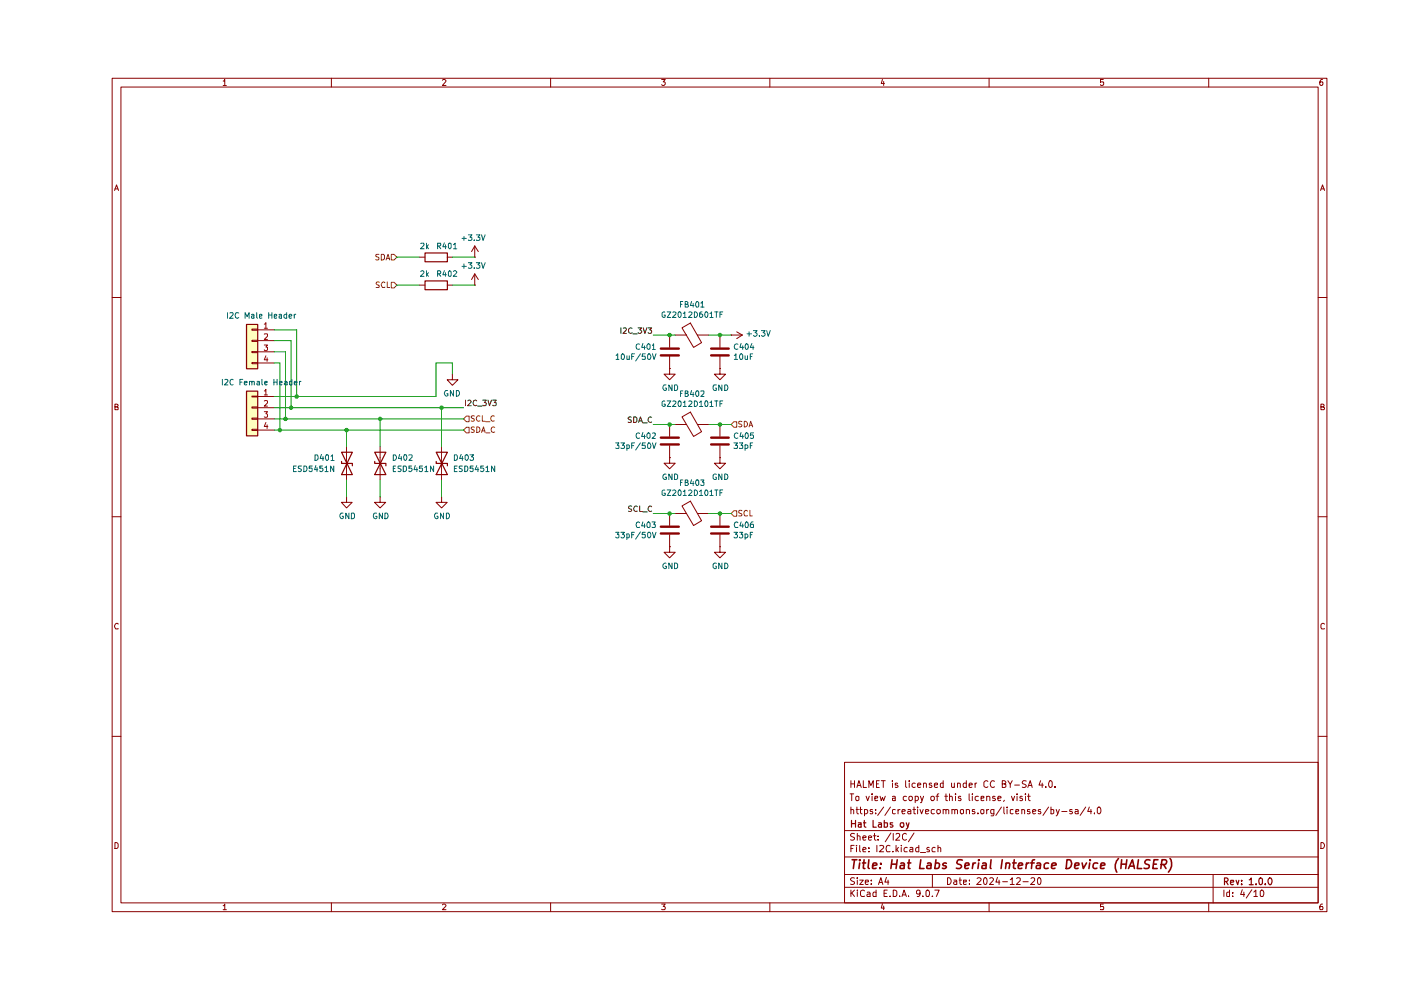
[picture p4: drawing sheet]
<svg xmlns="http://www.w3.org/2000/svg" width="297mm" height="210mm" viewBox="0 0 297 210" stroke-linecap="round" stroke-linejoin="round" font-family="sans-serif">
<g fill="none" stroke="#890000" stroke-width=".21">
<path d="M23.8 16.6h257.5v176.7h-257.5zM25.6 18.5h253.9v172.9h-253.9zM47.3 17.2h.2l.2-.4v1.3M47.3 18.1h.7M70.3 16.6v1.9M93.8 17l.2-.2h.3l.3 .3-.8 1h.8M116.7 16.6v1.9M140.3 16.8h.7l-.4 .6 .4 .1v.4l-.2 .2h-.4l-.1-.2M163.2 16.6v1.9M187.1 16.8l-.3 .9h.7M187.4 17.3v.8M209.7 16.6v1.9"/>
<path d="M233.9 16.8h-.6v.6h.6l.1 .1-.1 .5-.4 .1-.2-.2M256.3 16.6v1.9M280.4 16.8h-.3a.93 .93 0 0 0-.2 1.2h.5l.1-.5-.1-.1h-.5l-.1 .1M24.3 40.4l.4-1.2 .4 1.2M24.4 40h.6M280 40.4l.4-1.2 .4 1.2M280.1 40h.6M23.8 63.1h1.8M279.5 63.1h1.8M24.4 86.3h.4l.2-.3v-.2l-.6-.1v1.2h.6v-.5l-.2-.1M280.1 86.3l.6-.1v-.4l-.6-.1v1.2h.6l.1-.4-.3-.2M23.8 109.6h1.8"/>
<path d="M279.5 109.6h1.8M25 132.3l-.1-.1a.66 .66 0 0 0-.6 .4 .66 .66 0 0 0 .2 .7h.5M280.8 132.3l-.4-.1-.3 .3v.6l.1 .2h.6M23.8 156.1h1.8M279.5 156.1h1.8M24.4 178.6h.3l.3 .4v.6l-.3 .3h-.3zM179.1 161.6h100.4v29.8h-100.4zM179.1 176.1h100.4M180.2 168.3h.8M180.4 171.7l.4-.1 .2 .2v.8M180.4 165.5v1.5M180.4 171.1v1.5"/>
<path d="M180.4 179.9h.4M180.4 166.2h.8M180.6 168.3v1.5M181.1 179.2h-.7v1.4M181.2 176.8l-.6-.1-.3 .3 .1 .3 .7 .2 .1 .2a.51 .51 0 0 1-.3 .4 .51 .51 0 0 1-.6 0M181.2 165.5v1.5M181.5 168.9h.6l-.1 .8h-.5zM181.5 171.6h.5M181.6 179.2v.1M181.6 179.7v.9M181.7 171.1v1.2l.3 .3M181.7 167l.4-1.5 .5 1.5"/>
<path d="M181.8 177.3l.3-.1 .3 .2v.7M181.8 176.7v1.4M181.8 166.5h.6M182.3 179.2v1.2l.1 .2M182.3 171.6h.5M182.4 171.1v1.2l.4 .3M183 177.6l.6-.1-.1-.2-.4-.1-.1 .2v.7h.5M183 165.5v1.5h.7M183.3 171.7h.6l.1 .6a.45 .45 0 0 1-.7 .2M183.3 171.6v1.4M183.6 168.8l.4 1 .3-1M184.1 177.6l.7-.1-.1-.2-.4-.1-.2 .2 .1 .7h.5"/>
<path d="M184.2 179.7v.2M184.2 167v-1.5l.4 1 .6-1v1.5M184.9 168.3v.2M184.9 168.8v1M185 171.7l-.4-.1-.1 .2 .1 .2 .4 .1v.4h-.5M185.2 177.2h.5M185.4 176.7v1.2l.3 .2M185.5 169.2h.6v-.3h-.6v.8h.6M185.7 172.4v.2M185.7 171.7v.1M185.8 166.2h.5M185.9 179.2v1.4"/>
<path d="M186.2 178v.1M186.2 177.3v.1M186.4 165.5h-.6v1.5h.6M186.5 179.3h.8l.1 .4-1 .9h1M186.6 168.8l.2 1 .3-.7 .3 .7 .3-1M186.8 165.5h.9M187.3 165.5v1.5M187.4 171.1l-1.3 1.8M188.7 179.3l-.4-.1-.4 .2v.4v.6l.2 .2 .6-.1M188.8 171.1l-1.2 1.8M188.9 176.6l-1.2 1.9M189.2 168.9h.6v.9"/>
<path d="M189.2 165.5v.2M189.2 166v1M189.4 176.7v1.4M189.8 171.7h-.6v.7l.3 .2 .3-.1M189.8 169.2h-.6v.5h.6M190 176.9l.1-.2 .6 .1v.5l-.8 .8h.8M190 179.2v1.4M190.3 166.1h-.5v.4h.5l.1 .3-.3 .2-.3-.1M190.4 171.6v1M190.5 179.7l-.5 .6M190.8 171.6l-.4 .3M191.1 179.2v.1"/>
<path d="M191.1 179.7v.9M191.2 172h.7l-.1-.3-.4-.1-.2 .2 .1 .7h.5M192 165.5v1.3l.3 .2M192.2 176.9l-.4-.2-.5 .3v.8l.5 .3 .4-.1M192.2 168.9l-.4-.1-.3 .3v.4l.3 .3 .4-.1M192.3 179.7h-.3l-.3 .3 .1 .6h.5M192.5 171.7l.4-.1 .2 .2v.8M192.8 168.9h.6v.6l-.2 .3h-.3l-.2-.3zM192.8 165.5v.2M192.8 166v1M192.9 179.7h.6v.9h-.6v-.3l.6-.3M193.1 172h-.6l-.1 .2 .2 .4 .5-.1"/>
<path d="M193.5 171.6h.6M193.8 171.1v1.4l.3 .1M193.8 176.6l-1.2 1.9M194 168.9l.5-.1 .2 .3v.4l-.2 .3-.5-.1M194 166.1l-.4-.1-.2 .3v.4l.2 .3 .4-.1M194 168.8v1.4M194.5 171.1v.2M194.5 166.5l.7-.1-.1-.4h-.4l-.2 .2v.6l.2 .2 .4-.1M194.5 171.6v1M194.8 179.2v1.4h-.5l-.2-.3 .1-.5 .3-.1h.3M195.1 171.6l.3 1 .3-1M195.1 168.8l.4 1"/>
<path d="M195.8 168.8l-.4 1.3-.3 .1M195.8 166.2l.2-.2 .4 .2v.8M195.8 166v1M196.2 172h.7l-.1-.3h-.6v.8h.6M197 179.7h-.3l-.2 .2 .2 .3 .4 .1-.1 .3h-.5M197.4 168.9l.5-.1 .2 .3v.4l-.2 .3h-.3l-.3-.3zM197.5 166.1l-.3-.1-.2 .3 .1 .2h.3l.2 .3-.2 .2-.4-.1M198.1 171.7l-.4-.1-.3 .3 .1 .6h.6M198.1 166.5l.7-.1v-.3l-.4-.1-.3 .2 .1 .7h.6M198.3 179.7h-.4a.59 .59 0 0 0-.1 .9h.5M198.4 168.8h.6M198.7 171.7h.6l.1 .6-.2 .2-.3 .1-.3-.3z"/>
<path d="M198.9 179.8l.1-.1h.4l.1 .9M198.9 179.2v1.4M199 168.3l-.3 .3v1.2M200 171.7l.3-.1 .3 .2v.8M200 166.1l-.4-.1-.2 .2v.6l.2 .2 .4-.1M200 165.5v1.5M200 171.6v1M200.3 168.8h.6M200.6 171.8l.1-.2 .5 .2v.8M200.6 168.3v1.4l.3 .1M201.3 168.9l.4-.1 .2 .2v.8M201.3 168.3v1.5"/>
<path d="M201.7 166v.8l.2 .2 .4-.2M201.8 171.7l.4-.1 .2 .2v.8M201.8 171.6v1M202.3 166v1M202.4 171.8l.2-.2 .4 .2v.8M202.6 168.3v.2M202.6 168.8v1M203 166.2l.2-.2 .4 .2v.8M203 166v1M203.7 171.7h.6l-.1 .8h-.5zM203.7 168.9l-.3-.1-.2 .3 .1 .1h.3l.2 .4-.2 .2-.4-.1M204.9 171.7l.4-.1 .3 .2v.8"/>
<path d="M204.9 166.1l-.4-.1-.3 .3 .1 .6h.6M204.9 165.5v1.5M204.9 171.6v1M205.5 168.3v1.3l.1 .2M205.5 166.5l.6-.1v-.3l-.5-.1-.1 .2v.6l.1 .2 .5-.1M206.1 168.3v.2M206.1 168.8v1M206.7 171.7h-.6v.3h.4l.2 .3-.2 .3-.4-.1M206.7 166v1M207.1 166l-.4 .3M207.3 172.4v.2M207.4 168.9h-.6l-.1 .6a.45 .45 0 0 0 .7 .2"/>
<path d="M208 171.7h.6l-.1 .8h-.5zM208 169.2h.6v-.3h-.6v.8h.6M209.2 168.9l.4-.1 .3 .2v.8M209.2 168.8v1M209.2 171.6v1M209.5 165.7l-.5-.2-.4 .4 .1 .9 .3 .2 .5-.2M209.6 171.6l-.4 .3M210.7 171.6v1.1l-.1 .3h-.5M210.7 171.7l-.4-.1-.3 .3 .1 .6h.6M210.8 165.7v-.1a.7 .7 0 0 0-.9 .5 .7 .7 0 0 0 .6 .9l.3-.2M211 168.9h-.5v.3l.5 .1 .1 .3-.3 .2-.3-.1M211.6 169.2h.6v-.3l-.5-.1-.1 .2v.6l.1 .2 .5-.1"/>
<path d="M212.3 171.1l-1.2 1.8M212.5 166.2h.6l.2-.3-.1-.2-.7-.2v1.5h.5l.3-.2v-.4l-.4-.2M212.8 171.1v1.2l.2 .3M212.9 169.7l-.1 .2M213.5 171.1v.2M213.5 171.6v1M213.7 165.5l.5 .8 .4-.8M214.2 166.3v.7M214.4 168.8l.4 1 .3-1M214.8 171.7h-.6v.7l.2 .2 .4-.1M215.1 166.5h1M215.4 172h.6v-.3h-.6v.8h.6"/>
<path d="M215.6 168.3v.2M215.6 168.8v1M216.6 171.7l.4-.1 .2 .2v.8M216.6 171.6v1M216.7 168.9l-.3-.1-.2 .3 .1 .1h.3l.2 .4-.2 .2-.4-.1M217.4 168.3v.2M217.4 168.8v1M217.6 165.6l-.6-.1-.3 .4 .1 .2 .6 .3 .2 .3a.6 .6 0 0 1-.9 .2M217.8 168.8h.6M217.9 167l.5-1.5 .4 1.5M218.1 168.3v1.3l.3 .2M218.1 166.5h.7"/>
<path d="M218.3 171.7h-.5v.3h.4l.2 .3-.2 .3-.4-.1M218.9 172h.7l-.1-.3-.4-.1-.2 .2 .1 .7h.5M220.6 171.7l-.3-.1-.2 .2 .1 .2 .4 .1v.4h-.5M220.6 165.5l-.3 1h.9M221 166v1M221.7 166.8v.2M222.3 171.1l-1.2 1.8M222.5 165.6l.3-.1 .3 .4v.8l-.3 .3a.78 .78 0 0 1-.6-.6 .78 .78 0 0 1 .3-.8zM222.8 171.7h.6v.7l-.2 .2-.4-.1M222.8 171.1v1.5M223.7 166.8v.2M223.9 171.6l.4 1"/>
<path d="M224.6 171.6l-.5 1.3-.2 .1M225.1 172h1.1M227.3 171.7h-.5v.3h.3l.3 .3-.3 .3-.3-.1M228 171.7l.3-.1 .3 .2v.8M228.6 172h-.6l-.1 .2 .2 .4 .5-.1M230.2 171.1l-1.2 1.8M231 171.1l-.4 .9h.9M231.3 171.6v1M232.1 172.4v.2M232.6 171.4l.4-.3a.81 .81 0 0 1 0 1.5l-.4-.3zM280.1 178.6a.65 .65 0 0 1 .7 .7 .65 .65 0 0 1-.7 .6zM47.3 192h.2l.2-.3v1.2"/>
<path d="M47.3 192.9h.7M70.3 191.4v1.9M93.8 191.9l.2-.2h.3l.3 .2-.8 1h.8M116.7 191.4v1.9M140.3 191.7h.7l-.4 .5 .4 .2v.3l-.1 .2-.6-.1M163.2 191.4v1.9M179.1 188.1h100.4M179.1 185.4h100.4M179.1 181.7h100.4M180.4 188.7v1.4M180.6 189.3l.6 .8M181.2 186.2l-.6-.1-.3 .3 .3 .4 .6 .3a.51 .51 0 0 1-.3 .4 .51 .51 0 0 1-.6 0"/>
<path d="M181.2 188.7l-.8 .8M181.8 188.7v.2M181.8 186.1v.2M181.8 186.6v.9M181.8 189.1v1M182.3 186.6h.7l-.7 .9h.7M183 180.2l.6-.2-.1-.3h-.4l-.1 .2v.7h.5M183.3 188.9l-.4-.2-.5 .4 .1 .8 .2 .2 .6-.1M183.5 187l.6-.1v-.3h-.6v.2v.7h.6M183.9 189.2l.4-.1 .2 .3v.7h-.6l-.1-.4 .7-.2M184.2 180.5v.1M184.7 187.4v.1"/>
<path d="M184.7 186.6v.2M185.7 188.7v1.4h-.5v-.9h.5M186.3 187.5l.5-1.4 .4 1.4M186.4 187.1h.6M187.1 191.6l-.3 .9h.7M187.4 192.1v.8M187.4 189.4h.5M187.9 186l-.3 1h.9M188.1 188.7h-.7v1.4h.7M188.3 186.6v.9M188.7 190v.1M189.3 180.5v.1"/>
<path d="M189.4 188.7h.3l.4 .4v.6l-.2 .4h-.5zM190.1 180.1l.4 .5M190.7 190v.1M191.2 190.1l.5-1.4 .5 1.4M191.3 189.7h.7M192.6 190v.1M195.1 189.3v.2l-.6 .1-.2-.3v-.3l.2-.3 .6 .2v.8l-.3 .4h-.3M195.1 180.8h1.1M195.7 190v.1M196.6 188.7a.78 .78 0 0 1 .6 .6 .78 .78 0 0 1-.3 .8h-.4l-.2-.3v-.8zM197.7 190v.1M197.7 185.4v2.7"/>
<path d="M198.2 188.7h.9l-.6 1.4M200.9 186.1a.72 .72 0 0 1 .8 .7 .72 .72 0 0 1-.8 .7zM202.3 186.6h.5v.9M202.8 186.9h-.4l-.2 .3 .2 .3h.4M203.4 186.6h.5M203.5 186.1v1.2l.4 .2M204.3 187l.6-.1v-.3h-.6v.9h.6M205.6 187.4v.1M205.6 186.6v.2M207.2 186.3v-.1a.47 .47 0 0 1 .8 .3l-.9 1h.9M208.6 186.3l.3-.2a.8 .8 0 0 1 .4 .7 .8 .8 0 0 1-.4 .7l-.3-.1-.1-.5zM209.7 191.4v1.9"/>
<path d="M209.9 186.3l.1-.2h.4l.2 .4-.8 1h.8M211.5 186l-.4 1h.9M211.8 186.6v.9M212.6 186.9h1M214.2 186.5l.4-.4v1.4M214.2 187.5h.8M215.5 186.3l.2-.2 .5 .1 .1 .5-.8 .8h.8M216.9 186.9h1.1M218.6 186.3l.2-.2 .5 .1 .1 .5-.9 .8h.9M220 186.3l.3-.2a.8 .8 0 0 1 .4 .7 .8 .8 0 0 1-.4 .7l-.3-.1-.1-.5zM233.9 191.7h-.6v.6l.6-.1 .1 .2-.1 .5-.6-.1M256.3 191.4v1.9"/>
<path d="M257.2 185.4v6M259.5 188.7v1.4M260.7 188.7v1.4h-.5l-.1-.8 .2-.2 .4 .1M261.4 190v.1M261.4 189.2v.2M263.4 188.6l-.4 1.1h.9M263.7 189.1v1M265.4 188.6l-1.2 1.8M265.8 189.1l.5-.4v1.4M265.8 190.1h.8M267.4 188.7a.78 .78 0 0 1 .6 .6 .78 .78 0 0 1-.2 .8h-.4l-.2-.3v-.8zM280.4 191.7h-.3a.93 .93 0 0 0-.2 1.2h.5l.1-.5-.1-.2h-.5l-.1 .2"/>
</g>
<g fill="none" stroke="#890000" stroke-width=".25">
<path d="M180.5 173.9v1.5M180.5 174.6h.9M181.4 173.9v1.5M182 174.5h.6v.9M182.6 174.8l-.6 .1v.4h.6M183.1 174.5h.5M183.2 173.9v1.2l.4 .3M185.1 173.9v1.5h.7M186.3 174.5h.5l.1 .9M186.9 174.8h-.5l-.2 .2 .2 .4 .5-.1M187.5 174.5h.7v.7l-.3 .2-.4-.1M187.5 173.9v1.5"/>
<path d="M189.3 174.5h-.5v.3l.5 .3-.2 .3-.3-.1M191 174.5h.5v.8a.45 .45 0 0 1-.6-.2zM192.1 174.5l.4 .9M192.7 174.5l-.2 .9-.4 .4M259.6 186.9h.5l.3-.3v-.2l-.3-.3h-.5v1.5M260 186.9l.4 .7M260.9 187.1l.7-.1-.1-.4h-.5l-.1 .2 .1 .7h.5M262.1 186.6l.3 1 .3-1M263.3 187.4v.2M263.3 186.6v.2M264.9 186.6l.4-.5v1.5M264.9 187.6h.8"/>
<path d="M266.3 187.4v.2M267 186.3l.3-.2 .4 .3v.8l-.4 .4a.93 .93 0 0 1-.3-1.3zM268.3 187.4v.2M269.2 186.1a.75 .75 0 0 1 .5 .8 .75 .75 0 0 1-.5 .7l-.3-.4a.85 .85 0 0 1 .3-1.1z"/>
</g>
<g fill="none" stroke="#890000" stroke-width=".34">
<path d="M180.7 182.3h1M181.2 182.3l-.3 1.8M182.3 182.3v.2M182.3 183l-.2 1.1M182.9 183h.6M183.2 182.3l-.2 1.8h.4M184.2 182.3l-.1 1.6 .2 .2M185 183.6l.9-.2-.1-.4h-.6l-.2 .9 .2 .2h.5M186.6 184v.1M186.8 183v.2M189 183.2h1.1M189.1 182.3l-.2 1.8"/>
<path d="M190.2 182.3l-.2 1.8M191 183h.7v1.1M191.8 183.4l-.7 .1-.3 .2v.4h.2h.7M192.4 183h.7M192.8 182.3l-.2 1.8h.3M195.2 182.3l-.2 1.8h.9M196.7 183h.6v1.1M197.4 183.4l-.6 .1-.3 .2v.4h.2h.6M198.4 183h.5l.2 .1v.7l-.4 .3h-.5M198.4 182.3l-.2 1.8M200.6 183a.48 .48 0 0 0-.7 .3l.2 .3h.5v.3a.6 .6 0 0 1-.8 .2M204 182.4l-.7-.1-.3 .2-.2 .4 .2 .2 .7 .3 .2 .4a.79 .79 0 0 1-1.1 .3"/>
<path d="M204.5 183.6l1-.2-.2-.4h-.6l-.2 .9 .2 .2h.6M206.3 183l-.2 1.1M206.8 183h-.3l-.2 .3M207.5 183l-.2 1.1M207.6 182.3l-.2 .1 .1 .1 .1-.2-.1 .2M208.4 183h.6v1.1M209.1 183.4l-.7 .1-.2 .2v.4h.2h.6M210.1 182.3l-.1 1.6 .1 .2M212.5 182.3l-.3 1.8M213.3 183.1l.3-.1h.4l-.1 1.1M213.3 183l-.1 1.1M214.7 183h.8"/>
<path d="M215 182.3l-.1 1.6 .4 .2M215.9 183.6l.9-.2-.1-.4h-.6l-.2 .9 .2 .2h.5M217.7 183l-.2 1.1M218.2 183l-.6 .3M218.5 183h.8M219.4 182.3l-.5 .1-.1 .1-.1 1.6M219.9 183h.6v1.1M220.6 183.4l-.7 .1-.2 .2v.4h.2h.6M222.3 183a.65 .65 0 0 0-.9 .3v.7a.64 .64 0 0 0 .8 .1M223 183.6l.9-.2-.1-.4a.6 .6 0 0 0-.8 .2v.9h.7M226.2 182.3h.5a1.01 1.01 0 0 1 .5 1.2 1.01 1.01 0 0 1-1.2 .6zM227.8 183.6l1-.2v-.4h-.6l-.3 .2v.9h.7"/>
<path d="M229.4 183l.3 1.1 .7-1.1M231 183l-.1 1.1M231.1 182.3v.2M232.7 183h-.7l-.3 .8 .4 .3h.5M233.3 183.6l1-.2-.1-.4h-.7l-.2 .9 .2 .2h.6M237.1 182a2.48 2.48 0 0 0-.3 2.9M237.7 183.2h1.1M237.8 182.3l-.2 1.8M238.9 182.3l-.2 1.8M239.3 184.1l.8-1.8 .4 1.8M239.5 183.6h.9M241.4 182.3l-.3 1.8h.9"/>
<path d="M243.8 182.4l-.7-.1-.4 .4 .2 .4 .8 .4-.1 .5-.4 .1h-.6M244.6 183.2h.6M245.5 182.3h-.8l-.3 1.8h.9M246.2 183.3h.8l.2-.2a.5 .5 0 0 0-.2-.8h-.6l-.3 1.8M246.7 183.3l.5 .8M248.1 182a2.24 2.24 0 0 1-.4 2.9"/>
</g>
<g fill="#ffffbf">
<path d="M52.2 82.9h2.4v9.5h-2.4z"/>
<path d="M52.2 68.7h2.4v9.4h-2.4z"/>
</g>
<g fill="none" stroke="#0f0f0f" stroke-width=".21">
<path d="M98.7 84.8v1.2M99.2 85l.4-.2 .3 .4-.8 .8h.8M101.1 85l-.3-.2a.6 .6 0 0 0-.5 .6 .6 .6 0 0 0 .5 .6l.3-.1M101.2 86.1h1M102.3 84.8h.8l-.4 .5 .4 .2-.1 .4h-.7M103.4 84.8l.4 1.2 .4-1.2M104.5 84.8h.7l-.4 .5h.3v.6h-.6M133.8 88.5l-.4-.1-.2 .2 .2 .4 .4 .2v.3h-.6M134.4 88.4h.3l.3 .2v.7l-.3 .3h-.3zM135.4 89.6l.4-1.2 .4 1.2M135.5 89.2h.5M136.3 89.7h.9"/>
<path d="M138.2 88.5a.55 .55 0 0 0-.8 .5 .55 .55 0 0 0 .8 .5"/>
</g>
<path d="M98.9 90.6h.6v1.2h-.6l-.6-.6z" fill="#fff"/>
<path d="M98.9 90.6h.6v1.2h-.6l-.6-.6zM100.6 90.6h-.6l-.1 .2 .6 .4 .1 .2-.3 .3-.4-.1M101.1 90.5l.6 .2 .1 .3-.1 .5-.4 .2h-.2zM102.1 91.7l.4-1.2 .4 1.2M102.2 91.4h.6M103 91.8h.9M104.9 90.6l-.3-.1a.6 .6 0 0 0-.5 .6 .6 .6 0 0 0 .5 .6l.3-.1" fill="none" stroke="#735600" stroke-width=".21"/>
<path d="M98.9 88.2h.6v1.2h-.6l-.6-.6z" fill="#fff"/>
<path d="M98.9 88.2h.6v1.2h-.6l-.6-.6zM100.6 88.2h-.6l-.1 .3 .6 .3 .1 .3-.3 .2-.4-.1M101.8 88.2a.55 .55 0 0 0-.8 .5 .55 .55 0 0 0 .8 .5M102.3 88.1v1.2h.6M102.9 89.4h1M104.8 88.2a.55 .55 0 0 0-.8 .5 .55 .55 0 0 0 .8 .5" fill="none" stroke="#735600" stroke-width=".21"/>
<path d="M131.6 69.5v1.2M132.2 69.6l.4-.1 .2 .3-.7 .9h.7M134 69.6l-.2-.1a.6 .6 0 0 0-.6 .6 .6 .6 0 0 0 .6 .6l.2-.2M134.2 70.8h.9M135.3 69.5h.7l-.4 .4 .4 .3v.2l-.2 .3h-.3l-.2-.2M136.4 69.5l.3 1.2 .4-1.2M137.4 69.5h.8l-.5 .4 .4 .1v.6l-.5 .1-.2-.2" fill="none" stroke="#0f0f0f" stroke-width=".21"/>
<g fill="none" stroke="#890000" stroke-width=".21">
<path d="M142 78.1v1.2h1.2l-1.2 1.2-1.2-1.2h1.2M142 78.1h.1M142 71v2.7M142 75.5v2.6M143.2 71h2.3M144.6 69.5l1.8-1 2.3 4.1-1.6 1.1zM145.5 71h.1M147.9 71h.1M147.9 71h2.4M152.6 78.1v1.2h1.2l-1.2 1.2-1.1-1.2h1.1M152.6 78.1h.1M152.6 71v2.7"/>
<path d="M152.6 75.5v2.6M155 71h.1M155 71h2.4M156.2 70.4l1.2 .6M157.4 71l-1.2 .8"/>
</g>
<path d="M140.1 73.9h3.8M140.1 75.4h3.8M150.8 73.9h3.7M150.8 75.4h3.7" fill="none" stroke="#890000" stroke-width=".51"/>
<path d="M155.6 89.4h.6v1.2h-.6l-.6-.6z" fill="#fff"/>
<path d="M155.6 89.4h.6v1.2h-.6l-.6-.6zM157.3 89.4h-.7v.3l.7 .5-.3 .3-.4-.1M157.8 89.3a.6 .6 0 0 1 .7 .6 .6 .6 0 0 1-.7 .6zM158.8 90.5l.4-1.2 .4 1.2M158.9 90.2h.6" fill="none" stroke="#735600" stroke-width=".21"/>
<path d="M155.6 108.3h.6v1.2h-.6l-.6-.6z" fill="#fff"/>
<path d="M155.6 108.3h.6v1.2h-.6l-.6-.6zM157.3 108.3l-.5-.1-.2 .2v.3l.7 .4-.2 .3h-.5M158.5 108.4l-.3-.2a.67 .67 0 0 0-.5 .5 .67 .67 0 0 0 .3 .7l.5-.1M159 108.2v1.2h.5" fill="none" stroke="#735600" stroke-width=".21"/>
<g fill="none" stroke="#890000" stroke-width=".21">
<path d="M53.4 69.8h1.2v.2h-1.2zM53.4 72.1h1.2v.3h-1.2zM53.4 74.5h1.2v.3h-1.2zM53.4 76.9h1.2v.2h-1.2zM54.6 69.9h3.6M54.6 72.2h3.6M54.6 74.6h3.6M54.6 77h3.6M53.4 84h1.2v.2h-1.2zM53.4 86.3h1.2v.2h-1.2zM53.4 88.6h1.2v.3h-1.2zM53.4 91h1.2v.3h-1.2z"/>
<path d="M54.6 84.1h3.6M54.6 86.4h3.6M54.6 88.8h3.6M54.6 91.2h3.6M73.5 94.7v7.1M80.6 94.7v7.1M93.6 94.7v7.1M142 97v1.2h1.2l-1.2 1.2-1.2-1.2h1.2M142 97h.1M142 90v2.5M142 94.5v2.5M143.2 90h2.3"/>
<path d="M144.6 88.4l1.8-1 2.3 4.1-1.6 1zM145.5 90h.1M147.9 90h.1M147.9 90h2.4M152.6 97v1.2h1.2l-1.2 1.2-1.1-1.2h1.1M152.6 97h.1M152.6 90v2.5M152.6 94.5v2.5M142 115.9v1.2h1.2l-1.2 1.2-1.2-1.2h1.2M142 115.9h.1M142 108.9v2.5M142 113.4v2.5"/>
<path d="M143.2 108.9h2.3M144.6 107.3l1.8-1 2.3 4.1-1.6 1zM145.5 108.9h.1M147.9 108.9h.1M147.9 108.9h2.4M152.6 115.9v1.2h1.2l-1.2 1.2-1.1-1.2h1.1M152.6 115.9h.1M152.6 108.9v2.5M152.6 113.4v2.5"/>
</g>
<path d="M140.1 92.8h3.8M140.1 94.2h3.8M150.8 92.8h3.7M150.8 94.2h3.7M140.1 111.7h3.8M140.1 113.1h3.8M150.8 111.7h3.7M150.8 113.1h3.7" fill="none" stroke="#890000" stroke-width=".51"/>
<path d="M133.9 107.4h-.6v.4l.5 .1 .1 .3-.2 .3-.4-.1M135.1 107.4l-.3-.1-.4 .5 .2 .6h.5M135.6 107.3v1.2h.6M136.3 108.5h.9M138.2 107.4l-.4-.1-.4 .5 .3 .6h.5" fill="none" stroke="#0f0f0f" stroke-width=".21"/>
<path d="M52.3 68.8h2.3v9.4h-2.3zM52.3 82.9h2.3v9.5h-2.3zM72.4 95.9h2.3l-2.3 4.7h2.3zM72.4 97.8v.5h2.3v.5M79.4 95.9h2.4l-2.4 4.7h2.4zM79.4 97.8v.5h2.4v.5M92.5 95.9h2.4l-2.4 4.7h2.4zM92.5 97.8v.5h2.4v.5" fill="none" stroke="#890000" stroke-width=".25"/>
<path d="M56 68.7l.4-.3v1.2M56 70.9h.7v.4l-.7 .7h.7M56 73.2h.7l-.3 .4 .3 .1v.5l-.2 .1h-.3l-.2-.1M56 69.6h.7M56.4 75.4l-.4 .9h.8M56.6 75.9v.7M56 82.9h.2l.2-.4v1.2M56 85h.7v.4l-.7 .7h.7M56 87.3h.7l-.3 .4 .3 .2v.5h-.7M56 83.7h.7M56.4 89.6l-.4 .8h.8M56.6 90.1v.7" fill="none" stroke="#b00000" stroke-width=".21"/>
<path d="M83 59.9h.6l.5 .6-.5 .5h-.6z" fill="#fff"/>
<path d="M80.4 59.9h-.6v.4l.5 .2 .1 .3-.1 .2h-.6M81.6 59.9l-.2-.1a.67 .67 0 0 0-.6 .5 .67 .67 0 0 0 .3 .7l.5-.1M82.1 59.8v1.2h.5M83 59.9h.6l.5 .6-.5 .5h-.6z" fill="none" stroke="#735600" stroke-width=".21"/>
<g fill="none" stroke="#890000" stroke-width=".21">
<path d="M88.9 54.5h1.2M94.8 54.5h1.1M100.7 54.5h.1M100.7 52.2l.7 1.1M100.7 52.2l-.7 1.1M100.7 52.2v2.3M88.9 60.5h1.2M94.8 60.5h1.1M95.9 79.3v1.2h-1.1l1.1 1.2 1.2-1.2h-1.2M95.9 79.3h.1M73.5 105.3v1.2h1.2l-1.2 1.2-1.1-1.2h1.1M73.5 105.3h.1"/>
<path d="M80.6 105.3v1.2h1.2l-1.2 1.2-1.2-1.2h1.2M80.6 105.3h.1M93.6 105.3v1.2h1.2l-1.2 1.2-1.2-1.2h1.2M93.6 105.3h.1"/>
</g>
<path d="M90.1 59.6h4.8v1.8h-4.8zM90.1 53.6h4.8v1.9h-4.8z" fill="none" stroke="#890000" stroke-width=".25"/>
<path d="M83 53.9h.6l.5 .6-.5 .6h-.6z" fill="#fff"/>
<path d="M80.3 53.9h-.5l-.1 .2 .1 .3 .5 .2v.3l-.1 .2-.5-.1M80.8 53.9h.6l.1 .3v.6l-.3 .3h-.4zM81.9 55.1l.4-1.2 .3 1.2M82 54.8h.5M83 53.9h.6l.5 .6-.5 .6h-.6z" fill="none" stroke="#735600" stroke-width=".21"/>
<path d="M100.7 58.1l.7 1.2M100.7 58.1l-.7 1.2M100.7 58.1v2.4M100.7 60.5h.1" fill="none" stroke="#890000" stroke-width=".21"/>
<g fill="none" stroke="#009600" stroke-width=".21">
<path d="M84.1 54.5h4.8M95.9 54.5h4.8M58.2 74.6h2.3v14.2M58.2 77h1.1v14.2M58.2 72.2h3.5v14.2M58.2 69.9h4.7v14.2M84.1 60.5h4.8M95.9 79.3v-2.3h-3.5v7.1h-34.2M95.9 60.5h4.8M138.5 71h4.7M150.3 71h4.7M58.2 86.4h40.1"/>
<path d="M58.2 91.2h40.1M58.2 88.8h40.1M73.5 91.2v3.5M80.6 88.8v5.9M93.6 86.4v8.3M138.5 90h4.7M150.3 90h4.7M73.5 101.8v3.5M80.6 101.8v3.5M93.6 101.8v3.5M138.5 108.9h4.7M150.3 108.9h4.7"/>
</g>
<g fill="#009600">
<circle cx="142" cy="90" r=".47"/>
<circle cx="93.6" cy="86.4" r=".47"/>
<circle cx="142" cy="71" r=".47"/>
<circle cx="152.6" cy="71" r=".47"/>
<circle cx="152.6" cy="90" r=".47"/>
<circle cx="152.6" cy="108.9" r=".47"/>
<circle cx="142" cy="108.9" r=".47"/>
<circle cx="61.7" cy="86.4" r=".47"/>
<circle cx="62.9" cy="84.1" r=".47"/>
<circle cx="73.5" cy="91.2" r=".47"/>
<circle cx="59.3" cy="91.2" r=".47"/>
<circle cx="60.5" cy="88.8" r=".47"/>
<circle cx="80.6" cy="88.8" r=".47"/>
</g>
<g fill="none" stroke="#006465" stroke-width=".21">
<path d="M89.2 57.6l.4-.2 .3 .3-.8 .9h.8M89.2 51.6h.6l.1 .3-.8 .8h.8M90.4 51.6v1.1M90.4 57.4v1.2M90.5 58.2l.3 .4M90.5 52.2l.3 .5M90.8 57.8l-.4 .5M90.8 51.9l-.4 .5M92.8 58.1l.6-.1v-.5l-.6-.1v1.2M92.8 52.2l.6-.1v-.5h-.6v1.1M93 58.1l.5 .5M93 52.2l.5 .5"/>
<path d="M94.2 57.4l-.3 .9h.7M94.2 51.5l-.3 .8h.7M94.5 51.9v.8M94.5 57.8v.8M95.1 51.7l.1-.1 .5 .1v.8l-.3 .2-.3-.2zM95.3 57.4l.4 .3v.7l-.2 .2-.4-.2v-.7zM96.2 57.6l.4-.2 .2 .3-.7 .9h.7M96.2 51.9l.3-.3v1.1M96.2 52.7h.6M97.9 50.5h1M97.9 56.5h1M98.4 50.1v.9"/>
<path d="M98.4 56v.9M99.3 49.8h.8l-.5 .5 .5 .2v.3l-.2 .2-.6-.1M99.3 55.7h.8l-.5 .4 .5 .3-.1 .4h-.7M100.6 50.9v.1M100.6 56.8v.1M101 49.8h.8l-.5 .5 .5 .2v.3l-.2 .2-.6-.1M101 55.7h.8l-.5 .4 .5 .3-.1 .4h-.7M102.1 49.8l.3 1.2 .5-1.2M102.1 55.7l.3 1.2 .5-1.2M48.2 66.3v1.2M48.8 66.4l.5-.1 .1 .3-.7 .9h.7M50.6 66.4l-.5-.1a.67 .67 0 0 0-.2 .7 .67 .67 0 0 0 .5 .5l.2-.2"/>
<path d="M52 67.5v-1.2l.4 .8 .4-.8v1.2M53.3 66.7h.5v.8M53.8 67l-.5 .1v.3h.5M54.4 66.3v1l.2 .2M55 67.1l.5-.1v-.3h-.5v.7h.5M57 66.3v1.2M57 66.8h.6M57.6 66.3v1.2M58.2 67.1l.5-.1v-.3h-.5v.7h.5M59.2 66.7h.5v.8M59.7 67l-.5 .1v.3h.5M60.8 66.7l-.4-.1-.2 .3v.3l.2 .3 .4-.1"/>
<path d="M60.8 66.3v1.2M61.3 67.1l.6-.1-.2-.4-.4 .2v.5l.2 .2 .3-.1M62.4 66.6v.9M62.7 66.6l-.3 .3M130.6 75.4l.4-.4v1.2M130.6 76.2h.6M132 75a.71 .71 0 0 1 .2 1.2h-.3l-.2-.2v-.7zM132.9 75.4v.8l.5-.1M133.4 75.4v.8M133.9 75.6h.5M134.5 75h-.6v1.2M135.6 73l-.2-.1a.6 .6 0 0 0-.5 .6 .6 .6 0 0 0 .5 .6l.2-.1"/>
<path d="M135.8 75l-1 1.5M136.3 72.8l-.3 .9h.8M136.6 73.3v.8M136.8 75h-.6l-.1 .6 .6-.1 .1 .6h-.7M137.3 75.3l.3-.3a.71 .71 0 0 1 .2 1.2h-.3l-.2-.2zM137.3 73l.3-.1 .2 .3v.6l-.3 .3a.7 .7 0 0 1-.2-1.1zM138.3 75l.4 1.2 .4-1.2M138.3 73.2l.3-.3v1.2M138.3 74.1h.6M141 66.2l-.3-.1-.3 .3v.6l.3 .3 .3-.2v-.3h-.2M141.5 66.1h.7l-.7 1.2h.7M142.6 66.2l.5-.1 .2 .4-.7 .8h.7"/>
<path d="M143.8 66.2l.2-.1a.62 .62 0 0 1 .5 .6 .62 .62 0 0 1-.5 .6l-.3-.5zM144.3 64.5h.3M144.8 63.9h-.5v1.2M144.9 66.5l.3-.4v1.2M144.9 67.3h.6M145.3 64.5l.5-.1v-.4l-.5-.1v1.2h.5l.2-.3-.4-.3M146 66.2l.5-.1 .2 .4-.7 .8h.7M146.6 63.9l-.2 .9h.7M147 64.3v.8M147.2 66.1a.58 .58 0 0 1 .7 .7l-.3 .4-.4 .1zM147.6 64l.3-.1 .3 .3v.7l-.2 .2h-.4l-.1-.4zM148.6 64.3h.1l.2-.4v1.2"/>
<path d="M148.6 65.1h.7M148.8 66.1l-.5 .3v.7l.4 .2 .3-.2-.1-.5-.2-.1-.4 .1v.2M149.5 66.2l.2-.1a.62 .62 0 0 1 .4 .6 .62 .62 0 0 1-.4 .6l-.3-.5zM150.5 66.5l.4-.4v1.2M150.5 67.3h.7M151.5 66.1h.7M151.9 66.1v1.2M152.6 66.6h.5M153.2 66.1h-.6v1.2M155.7 75.4l.3-.4v1.2M155.7 76.2h.7M156.4 73l-.2-.1a.6 .6 0 0 0-.5 .6 .6 .6 0 0 0 .5 .6l.2-.1"/>
<path d="M157 75.1l.2-.1 .3 .3v.7l-.2 .2h-.3l-.2-.4zM157.1 72.8l-.2 .9h.7M157.5 73.3v.8M158 75.4l.1 .8 .4-.1M158.1 73l.3-.1a.78 .78 0 0 1 0 1.2l-.3-.1zM158.4 70.8h.9M158.5 75.4v.8M158.8 70.4v.9M159.1 75.6h.3M159.4 72.8l-.3 .9h.7M159.6 75h-.5v1.2M159.7 73.3v.8"/>
<path d="M159.8 70.1h.7l-.4 .4 .3 .1 .1 .4-.2 .3h-.4l-.1-.2M161 71.1v.2M161.4 70.1h.8l-.4 .4 .3 .1 .1 .4-.2 .3h-.4l-.2-.2M162.5 70.1l.4 1.2 .4-1.2M47.1 80.4v1.2M47.7 80.5l.4-.1 .2 .4-.7 .8h.7M49.4 80.5a.53 .53 0 0 0-.7 .5 .53 .53 0 0 0 .7 .5M50.9 81h.4M51.5 80.4h-.6v1.2M51.8 81.2l.6-.1-.1-.2h-.4l-.1 .1v.4l.2 .2 .3-.1M52.9 80.9h.4l.1 .7M52.9 80.9v.7"/>
<path d="M53.4 81l.1-.1h.3l.1 .7M54.5 80.9h.4l.1 .7M55 81.1l-.5 .1-.1 .2 .2 .2 .4-.1M55.5 80.4v1l.2 .2M56.1 81.2l.5-.1v-.2h-.4l-.1 .1v.4l.2 .2 .3-.1M58.1 81h.6M58.1 80.4v1.2M58.7 80.4v1.2M59.3 81.2l.5-.1v-.2h-.5v.1v.4l.1 .2 .4-.1M60.4 80.9h.4l.1 .7M60.9 81.1l-.5 .1-.1 .2 .1 .2 .5-.1M61.9 80.9h-.5v.6h.5"/>
<path d="M61.9 80.4v1.2M62.2 99.3h.4M62.4 81.2l.6-.1-.1-.2h-.4l-.1 .1v.4l.2 .2 .3-.1M62.8 98.8h-.6v1.2h.6M63.5 80.9v.7M63.8 80.9h-.2l-.1 .1M63.9 98.8h-.6v.5l.5 .2 .1 .2-.2 .3-.5-.1M64.4 98.8h.4a.66 .66 0 0 1 .3 .8 .66 .66 0 0 1-.7 .4zM66.2 98.8h-.6l-.1 .5h.7v.5l-.2 .2h-.3l-.2-.2M66.8 96.4h.4a.66 .66 0 0 1 .2 .8 .66 .66 0 0 1-.6 .4zM67 98.7l-.3 .9h.7M67.2 99.1v.9"/>
<path d="M68.1 96.4l-.2 .8h.8M68.4 98.8h-.6v.5h.6l.1 .4-.3 .3-.4-.2M68.5 96.8v.8M68.9 99.1l.3-.3v1.2M68.9 100h.7M69.2 96.4h.3l.2 .2v.8l-.3 .2a.71 .71 0 0 1-.2-1.2zM70.2 96.8l.3-.4v1.2M70.2 97.6h.7M70.8 98.8v1.2l-.7-1.2v1.2M83.4 96.4h.4a.66 .66 0 0 1 .2 .8 .66 .66 0 0 1-.6 .4zM83.4 99.3h.3M83.9 98.8h-.5v1.2h.5"/>
<path d="M84.7 96.4l-.2 .8h.7M85.1 98.8l-.7 .1v.3l.7 .5-.3 .3-.4-.1M85.1 96.8v.8M85.5 98.8h.5l.2 .3v.6l-.4 .3h-.3zM85.7 96.5l.1-.1a.59 .59 0 0 1 .5 .4 .59 .59 0 0 1-.1 .7l-.2 .1-.3-.1zM86.7 96.5h.7v.4l-.7 .7h.7M87.3 98.8h-.6v.5h.6l.1 .4-.3 .3-.4-.2M88 98.7l-.2 .9h.7M88.4 99.1v.9M89.6 98.8h-.6l-.1 .5h.7v.5l-.2 .2h-.3l-.2-.2M90.1 99.1l.3-.3v1.2M90.1 100h.6"/>
<path d="M91.9 98.8v1.2l-.6-1.2v1.2M94.9 82.8h-.4a.67 .67 0 0 0-.3 .7 .67 .67 0 0 0 .5 .5l.3-.2v-.3h-.3M96.2 82.8v1.2l-.7-1.2v1.2M96.3 96.4h.5a.66 .66 0 0 1 .2 .8 .66 .66 0 0 1-.7 .4zM96.3 99.3h.5M96.8 82.8h.4a.66 .66 0 0 1 .2 .8 .66 .66 0 0 1-.6 .4zM96.9 98.8h-.6v1.2h.6M97.8 96.4l-.4 .8h.8M98 98.8h-.6v.5l.5 .2 .1 .2-.2 .3-.4-.1M98 96.8v.8M98.5 98.8h.5a.66 .66 0 0 1 .2 .8 .66 .66 0 0 1-.7 .4zM98.6 96.6l.2-.2a.6 .6 0 0 1 .6 .5 .6 .6 0 0 1-.3 .6l-.2 .1-.3-.2z"/>
<path d="M99.6 96.4h.8l-.4 .5 .4 .2-.1 .4-.5 .1-.2-.1M100.3 98.8h-.6l-.1 .5h.7v.5l-.2 .2h-.3l-.2-.2M101.1 98.7l-.4 .9h.8M101.3 99.1v.9M102.5 98.8h-.6v.5h.6l.1 .4-.3 .3-.4-.2M103 99.1l.4-.3v1.2M103 100h.7M104.9 98.8v1.2l-.7-1.2v1.2M130.5 93.9h.7l-.3 .5 .3 .1v.5h-.7M131.6 93.9h.8l-.4 .5 .4 .2v.3l-.2 .2-.6-.1M132.9 94.4h.5v.6l-.5 .1M132.9 94.3v1.2"/>
<path d="M133.9 94.5h.5M134.5 93.9h-.6v1.2M135.6 91.9l-.2-.1a.6 .6 0 0 0-.5 .6 .6 .6 0 0 0 .5 .6l.2-.1M135.8 93.9l-1 1.5M136.3 91.7l-.3 .8h.8M136.6 92.2v.8M136.8 93.9h-.6l-.1 .6 .6-.1 .1 .6h-.7M137.3 91.9l.3-.1 .2 .2v.7l-.3 .3a.7 .7 0 0 1-.2-1.1zM137.6 93.9a.71 .71 0 0 1 .2 1.2h-.3l-.2-.2v-.8zM138.3 93.9l.4 1.2 .4-1.2M138.3 91.9h.6v.4l-.7 .7h.7M141 85.1l-.3-.1-.3 .3v.6l.3 .3 .3-.1v-.4h-.2"/>
<path d="M141.2 81.6h-.4a.67 .67 0 0 0-.3 .7 .67 .67 0 0 0 .5 .5l.3-.2v-.3h-.3M141.5 85h.7l-.7 1.2h.7M142.5 81.6v1.2l-.7-1.2v1.2M142.6 85.1l.5-.1 .2 .3-.7 .9h.7M143 81.6h.5l.2 .3v.6l-.4 .3h-.3zM143.8 85.1l.4-.1a.78 .78 0 0 1 0 1.2l-.4-.1zM144.3 83.4h.3M144.8 82.9h-.5v1.2M144.9 85.3l.3-.3v1.2M144.9 86.2h.6M145.3 83.4h.5v-.5h-.5v1.2h.4l.3-.4-.4-.3M146 85.1l.5-.1 .2 .3-.7 .9h.7"/>
<path d="M146.6 82.8l-.2 .9h.7M147 83.2v.9M147.2 85a.6 .6 0 0 1 .7 .6 .6 .6 0 0 1-.7 .6zM147.6 82.9h.4l.2 .2v.7l-.3 .3a.71 .71 0 0 1-.3-1.2zM148.3 85.3l.4-.3v1.2M148.3 86.2h.7M148.6 83h.7v.4l-.7 .7h.7M149.5 85.1l.3-.1a.78 .78 0 0 1 0 1.2l-.3-.1zM150.5 85.3l.4-.3v1.2M150.5 86.2h.7M151.5 85h.7M151.9 81.6h-.5l-.2 .3v.6l.2 .2h.5v-.4h-.2"/>
<path d="M151.9 85v1.2M152.6 85.6h.5M153.1 81.6v1.2l-.7-1.2v1.2M153.2 85h-.6v1.2M153.7 81.6h.4a.66 .66 0 0 1 .2 .8 .66 .66 0 0 1-.6 .4zM155.6 93.9h.8l-.5 .5h.4l.1 .2-.1 .5-.7-.1M156.4 91.9l-.2-.1a.6 .6 0 0 0-.5 .6 .6 .6 0 0 0 .5 .6l.2-.1M156.8 93.9h.7l-.4 .5 .4 .1v.5h-.7M157.1 91.7l-.2 .8h.7M157.5 92.2v.8M158 94.4l.3-.1 .3 .3v.3l-.2 .2h-.4M158 94.3v1.2"/>
<path d="M158.1 91.9l.3-.1a.78 .78 0 0 1 0 1.2l-.3-.1zM159.1 94.5h.3M159.6 93.9h-.5v1.2M159.8 91.8h-.6l-.1 .6 .1-.2h.4l.2 .2v.5h-.7M72.7 108.8h-.4a.67 .67 0 0 0-.3 .7 .67 .67 0 0 0 .5 .5l.3-.2v-.3h-.3M74 108.8v1.2l-.7-1.2v1.2M74.5 108.8h.5l.2 .3v.5l-.4 .4h-.3zM79.8 108.8h-.4a.67 .67 0 0 0-.3 .7 .67 .67 0 0 0 .6 .5l.2-.2v-.3h-.2M81.1 108.8v1.2l-.7-1.2v1.2M81.6 108.8h.4a.66 .66 0 0 1 .3 .7 .66 .66 0 0 1-.7 .5zM92.8 108.8h-.4a.67 .67 0 0 0-.3 .7 .67 .67 0 0 0 .5 .5l.3-.2v-.3h-.3M94.1 108.8v1.2l-.7-1.2v1.2"/>
<path d="M94.6 108.8h.5a.66 .66 0 0 1 .2 .7 .66 .66 0 0 1-.7 .5zM130.5 112.9h.7l-.3 .4 .3 .1v.5l-.2 .1h-.3l-.2-.1M131.6 112.9h.8l-.4 .4 .3 .1 .1 .4-.2 .2h-.4l-.2-.1M132.9 113.3l.4-.1 .1 .2v.5l-.1 .1h-.4M132.9 113.2v1.2M133.9 113.4h.5M134.5 112.9h-.6v1.1M135.6 110.8l-.2-.1a.67 .67 0 0 0-.5 .5 .67 .67 0 0 0 .2 .6h.5M135.8 112.8l-1 1.5M136.3 110.7l-.3 .8h.8M136.6 111.1v.7M136.8 112.9h-.6l-.1 .5h.7v.5l-.2 .1h-.3l-.2-.1"/>
<path d="M137.3 113l.2-.1a.6 .6 0 0 1 .6 .4 .6 .6 0 0 1-.3 .7h-.2l-.3-.2zM137.3 110.7h.3l.2 .2v.8l-.1 .1h-.4l-.2-.4zM138.2 110.7h.7l-.3 .5 .3 .1v.5h-.7M138.3 112.9l.4 1.1 .4-1.1M141 104l-.3-.1-.3 .2v.7l.3 .3 .3-.1v-.4h-.2M141.2 100.6a.54 .54 0 0 0-.7 .6 .54 .54 0 0 0 .8 .4v-.4h-.3M141.2 119.5a.54 .54 0 0 0-.7 .5 .54 .54 0 0 0 .8 .5v-.4h-.3M141.5 103.9h.7l-.7 1.2h.7M142.5 100.5v1.2l-.7-1.2v1.2M142.5 119.4v1.2l-.7-1.2v1.2M142.6 104.1l.5-.2 .2 .3-.7 .9h.7M143 100.5h.3l.4 .3v.6l-.4 .3h-.3z"/>
<path d="M143 119.4h.3l.4 .2v.7l-.4 .3h-.3zM144 103.9a.62 .62 0 0 1 .5 .6 .62 .62 0 0 1-.5 .6 .78 .78 0 0 1 0-1.2zM144.3 102.3h.3M144.8 101.8h-.5v1.2M144.9 104.2l.3-.3v1.2M144.9 105.1h.6M145.3 102.3h.5v-.5h-.5v1.2h.4l.3-.5-.4-.2M146 104.1l.5-.2 .2 .3-.7 .9h.7M146.6 101.7l-.2 .8h.7M147 102.1v.9M147.2 103.9a.6 .6 0 0 1 .7 .6 .6 .6 0 0 1-.7 .6zM147.6 101.8h.4l.2 .1v.8l-.3 .3a.71 .71 0 0 1-.3-1.2z"/>
<path d="M148.3 104.2l.4-.3v1.2M148.3 105.1h.7M148.6 101.8h.7l-.4 .4 .4 .1v.5l-.2 .2h-.4l-.1-.2M149.5 104.1l.2-.2a.62 .62 0 0 1 .4 .6 .62 .62 0 0 1-.4 .6l-.3-.5zM150.5 104.2l.4-.3v1.2M150.5 105.1h.7M151.5 103.9h.7M151.9 100.6a.45 .45 0 0 0-.7 .2v.6a.45 .45 0 0 0 .7 .2v-.4h-.2M151.9 119.5a.45 .45 0 0 0-.7 .1v.7a.45 .45 0 0 0 .7 .2v-.4h-.2M151.9 103.9v1.2M152.6 104.5h.5M153.1 100.5v1.2l-.7-1.2v1.2"/>
<path d="M153.1 119.4v1.2l-.7-1.2v1.2M153.2 103.9h-.6v1.2M153.7 100.5l.5 .2 .1 .3-.1 .5-.3 .2h-.2zM153.7 119.4l.5 .1 .1 .4-.1 .5-.3 .2h-.2zM155.6 112.9h.8l-.5 .4 .5 .2-.1 .5h-.5l-.2-.1M156.4 110.8l-.2-.1a.67 .67 0 0 0-.5 .5 .67 .67 0 0 0 .2 .6h.5M156.8 112.9h.7l-.4 .4 .4 .1v.5l-.2 .1h-.3l-.2-.1M157.1 110.7l-.2 .8h.7M157.5 111.1v.7M158 113.3l.3-.1 .3 .3v.3l-.3 .2h-.3M158 113.2v1.2M158.2 110.7a.75 .75 0 0 1 .3 1.1h-.4l-.1-.4 .1-.6z"/>
<path d="M159.1 113.4h.3M159.6 112.9h-.5v1.1M159.7 110.7l-.5 .1-.1 .9 .1 .1h.6l-.1-.6h-.5l-.1 .1"/>
</g>
</svg>
